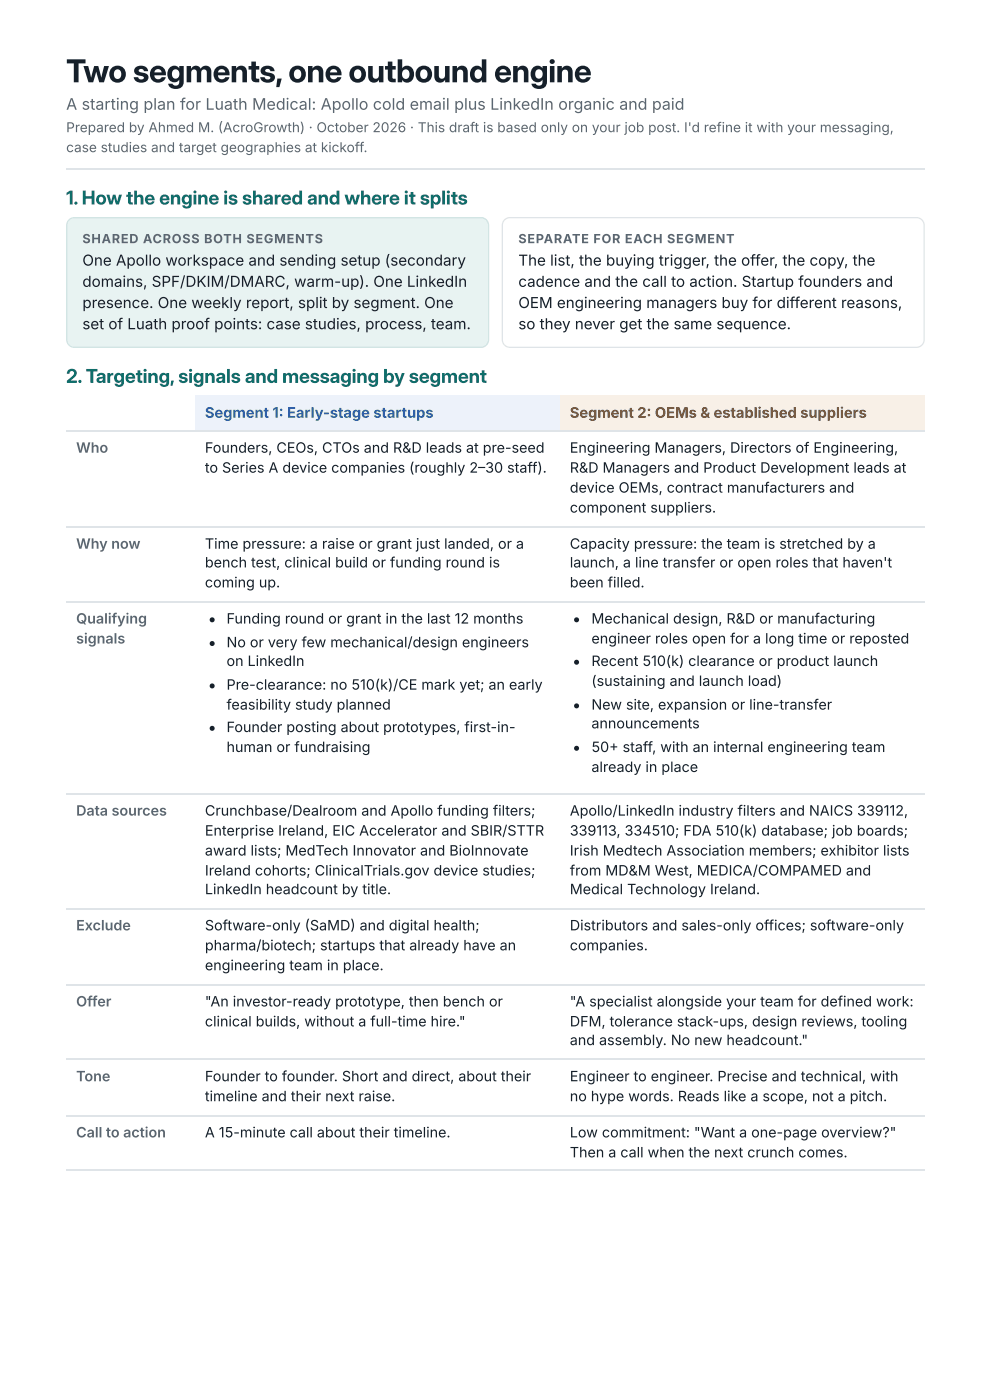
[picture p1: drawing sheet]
<svg xmlns="http://www.w3.org/2000/svg" width="210mm" height="297mm" viewBox="0 0 210 297" stroke-linecap="round" stroke-linejoin="round" font-family="sans-serif">
<defs><g id="words">
<text font-size="6.7" fill="#16202a" x="14" y="17.5">Two segments,one outbound engine</text>
<g font-size="4.1" fill="#0f6e6a">
<text x="14" y="43.4">1. How the engine is shared and where it splits</text>
<text x="14" y="81.2">2. Targeting, signals and messaging by segment</text>
</g>
<text font-size="3.4" fill="#5a6672" x="14" y="23.3">A starting plan for Luath Medical: Apollo cold email plus LinkedIn organic and paid</text>
<g font-size="3.2" fill="#16202a">
<text x="17.5" y="56.4">One Apollo workspace and sending setup (secondary</text>
<text x="109.9" y="56.4">The list, the buying trigger, the offer, the copy, the</text>
<text x="17.5" y="60.9">domains, SPF/DKIM/DMARC, warm-up). One LinkedIn</text>
<text x="17.5" y="65.4">presence. One weekly report, split by segment. One</text>
<text x="109.9" y="60.9">cadence and the call to action. Startup founders and</text>
<text x="109.9" y="65.4">OEM engineering managers buy for different reasons,</text>
<text x="17.5" y="69.8">set of Luath proof points: case studies, process, team.</text>
<text x="109.9" y="69.8">so they never get the same sequence.</text>
</g>
<text font-size="3.1" fill="#2f5fa7" x="43.4" y="88.6">Segment 1: Early-stage startups</text>
<text font-size="3.1" fill="#8a4b14" x="120.8" y="88.6">Segment 2: OEMs &amp; established suppliers</text>
<g font-size="3" fill="#5a6672">
<text x="16.1" y="96">Who</text>
<text x="16.1" y="116.4">Why now</text>
<text x="16.1" y="132.3">Qualifying</text>
<text x="16.1" y="136.5">signals</text>
<text x="16.1" y="173">Data sources</text>
<text x="16.1" y="197.4">Exclude</text>
<text x="16.1" y="213.5">Offer</text>
<text x="16.1" y="229.4">Tone</text>
<text x="16.1" y="241.3">Call to action</text>
</g>
<g font-size="3" fill="#16202a">
<text x="43.4" y="96">Founders, CEOs, CTOs and R&amp;D leads at pre-seed</text>
<text x="43.4" y="100.3">to Series A device companies (roughly 2–30 staff).</text>
<text x="120.8" y="96">Engineering Managers, Directors of Engineering,</text>
<text x="120.8" y="100.3">R&amp;D Managers and Product Development leads at</text>
<text x="120.8" y="104.5">device OEMs, contract manufacturers and</text>
<text x="120.8" y="108.7">component suppliers.</text>
<text x="43.4" y="116.4">Time pressure: a raise or grant just landed, or a</text>
<text x="120.8" y="116.4">Capacity pressure: the team is stretched by a</text>
<text x="43.4" y="120.4">bench test, clinical build or funding round is</text>
<text x="43.4" y="124.6">coming up.</text>
<text x="120.8" y="120.4">launch, a line transfer or open roles that haven't</text>
<text x="120.8" y="124.6">been filled.</text>
<text x="48" y="132.3">Funding round or grant in the last 12 months</text>
<text x="48" y="137.3">No or very few mechanical/design engineers</text>
<text x="125.4" y="132.3">Mechanical design, R&amp;D or manufacturing</text>
<text x="125.4" y="136.5">engineer roles open for a long time or reposted</text>
<text x="48" y="141.3">on LinkedIn</text>
<text x="125.4" y="141.3">Recent 510(k) clearance or product launch</text>
<text x="48" y="146.3">Pre-clearance: no 510(k)/CE mark yet; an early</text>
<text x="125.4" y="145.5">(sustaining and launch load)</text>
<text x="48" y="150.5">feasibility study planned</text>
<text x="48" y="155.3">Founder posting about prototypes, first-in-</text>
<text x="125.4" y="150.5">New site, expansion or line-transfer</text>
<text x="125.4" y="154.5">announcements</text>
<text x="48" y="159.5">human or fundraising</text>
<text x="125.4" y="159.5">50+ staff, with an internal engineering team</text>
<text x="125.4" y="163.8">already in place</text>
<text x="43.4" y="173">Crunchbase/Dealroom and Apollo funding filters;</text>
<text x="120.8" y="173">Apollo/LinkedIn industry filters and NAICS 339112,</text>
<text x="43.4" y="177.3">Enterprise Ireland, EIC Accelerator and SBIR/STTR</text>
<text x="120.8" y="177.3">339113, 334510; FDA 510(k) database; job boards;</text>
<text x="43.4" y="181.5">award lists; MedTech Innovator and BioInnovate</text>
<text x="43.4" y="185.7">Ireland cohorts; ClinicalTrials.gov device studies;</text>
<text x="120.8" y="181.5">Irish Medtech Association members; exhibitor lists</text>
<text x="120.8" y="185.7">from MD&amp;M West, MEDICA/COMPAMED and</text>
<text x="43.4" y="189.7">LinkedIn headcount by title.</text>
<text x="120.8" y="189.7">Medical Technology Ireland.</text>
<text x="43.4" y="197.4">Software-only (SaMD) and digital health;</text>
<text x="120.8" y="197.4">Distributors and sales-only offices; software-only</text>
<text x="43.4" y="201.6">pharma/biotech; startups that already have an</text>
<text x="120.8" y="201.6">companies.</text>
<text x="43.4" y="205.8">engineering team in place.</text>
<text x="43.4" y="213.5">&quot;An investor-ready prototype, then bench or</text>
<text x="120.8" y="213.5">&quot;A specialist alongside your team for defined work:</text>
<text x="43.4" y="217.8">clinical builds, without a full-time hire.&quot;</text>
<text x="120.8" y="217.8">DFM, tolerance stack-ups, design reviews, tooling</text>
<text x="120.8" y="221.7">and assembly. No new headcount.&quot;</text>
<text x="43.4" y="229.4">Founder to founder. Short and direct, about their</text>
<text x="43.4" y="233.6">timeline and their next raise.</text>
<text x="120.8" y="229.4">Engineer to engineer. Precise and technical, with</text>
<text x="120.8" y="233.6">no hype words. Reads like a scope, not a pitch.</text>
<text x="43.4" y="241.3">A 15-minute call about their timeline.</text>
<text x="120.8" y="241.3">Low commitment: &quot;Want a one-page overview?&quot;</text>
<text x="120.8" y="245.5">Then a call when the next crunch comes.</text>
</g>
<g font-size="2.9" fill="#5a6672">
<text x="14" y="28">Prepared by Ahmed M. (AcroGrowth) · October 2026 · This draft is based only on your job post. I'd refine it with your messaging,</text>
<text x="14" y="32.3">case studies and target geographies at kickoff.</text>
</g>
<g font-size="2.7" fill="#5a6672">
<text x="17.5" y="51.6">SHARED ACROSS BOTH SEGMENTS</text>
<text x="109.9" y="51.6">SEPARATE FOR EACH SEGMENT</text>
</g>
</g></defs>
<path d="M14 35.9h182.1" fill="none" stroke="#dfe4e8" stroke-width=".26"/>
<path d="M41.3 83.9h77.5v7.6h-77.5z" fill="#edf2fa"/>
<path d="M118.8 83.9h77.3v7.6h-77.3z" fill="#f8f0e7"/>
<path d="M14 91.4h182.1M14 111.8h182.1M14 127.7h182.1M14 168.4h182.1M14 192.7h182.1M14 208.9h182.1M14 224.8h182.1M14 236.7h182.1M14 248.3h182.1" fill="none" stroke="#dfe4e8" stroke-width=".26"/>
<path d="M14.6 46.6l.6-.3 .6-.1h86.2a1.63 1.63 0 0 1 1.6 1.6v24.3a1.63 1.63 0 0 1-1.6 1.6h-86.2a1.63 1.63 0 0 1-1.6-1.6v-24.3l.1-.6z" fill="#e8f3f2"/>
<path d="M14.6 46.6l.6-.3 .6-.1h86.2a1.63 1.63 0 0 1 1.6 1.6v24.3a1.63 1.63 0 0 1-1.6 1.6h-86.2a1.63 1.63 0 0 1-1.6-1.6v-24.3l.1-.6z" fill="none" stroke="#cfe5e3" stroke-width=".26"/>
<path d="M107 46.6l.5-.3 .6-.1h86.2a1.63 1.63 0 0 1 1.6 1.6v24.3a1.63 1.63 0 0 1-1.6 1.6h-86.2a1.63 1.63 0 0 1-1.6-1.6v-24.3l.1-.6z" fill="none" stroke="#dfe4e8" stroke-width=".26"/>
<g fill="#16202a">
<circle cx="45" cy="131.5" r=".53"/>
<circle cx="45" cy="136.5" r=".53"/>
<circle cx="45" cy="145.5" r=".53"/>
<circle cx="45" cy="154.5" r=".53"/>
<circle cx="122.2" cy="131.5" r=".53"/>
<circle cx="122.2" cy="140.5" r=".53"/>
<circle cx="122.2" cy="149.8" r=".53"/>
<circle cx="122.2" cy="158.7" r=".53"/>
</g>
<use href="#words"/>
</svg>
